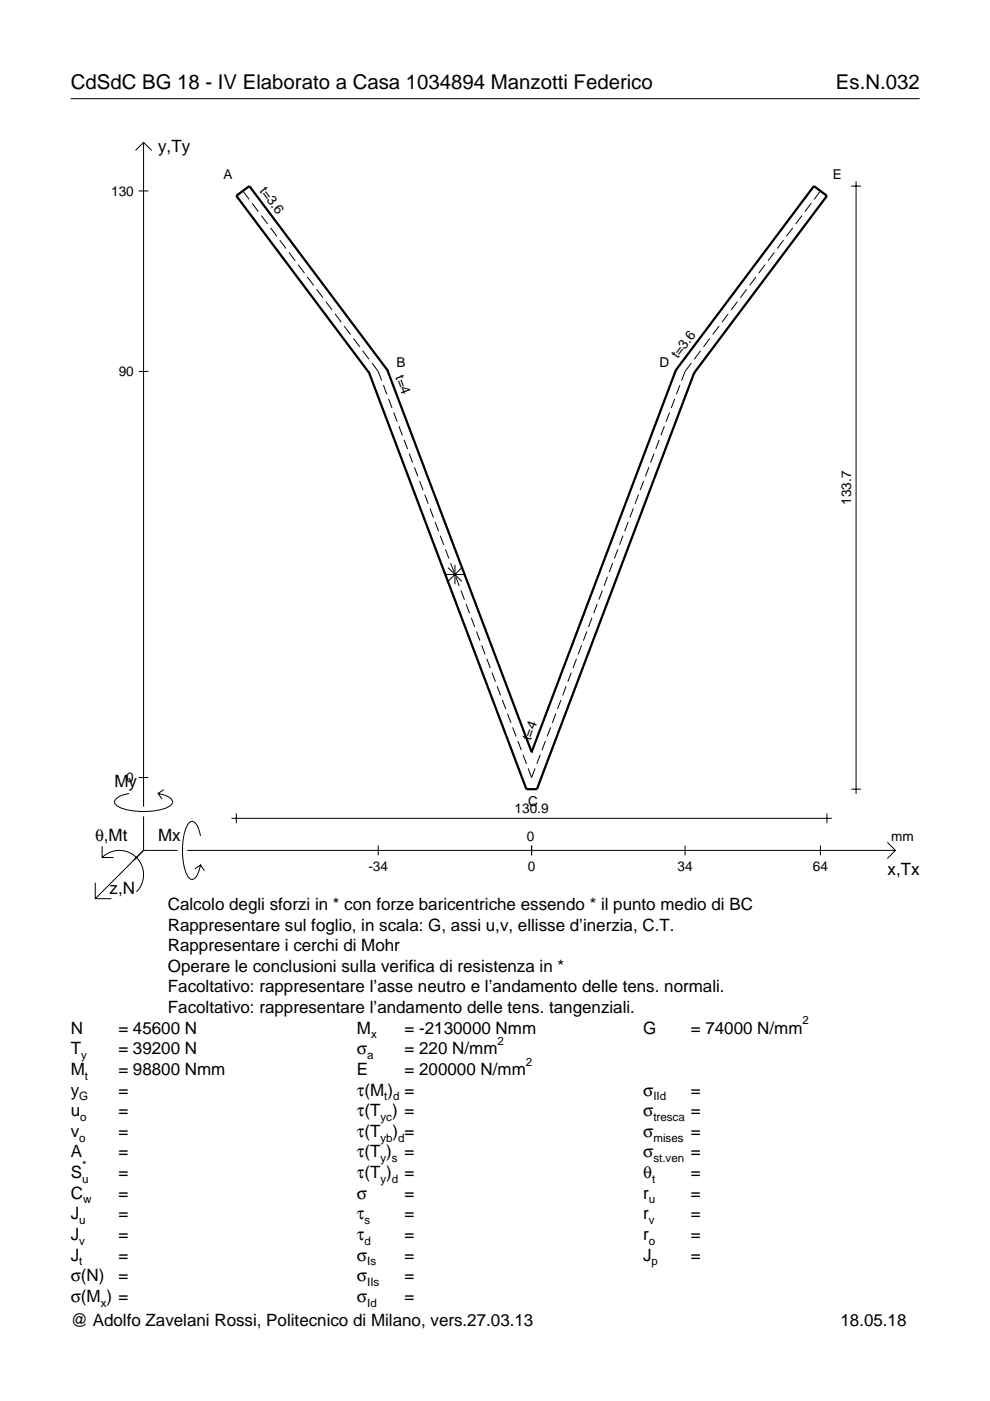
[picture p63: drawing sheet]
<svg xmlns="http://www.w3.org/2000/svg" width="210mm" height="297mm" viewBox="0 0 210 297" stroke-linecap="round" stroke-linejoin="round" font-family="sans-serif">
<defs><g id="words">
<g font-size="4.3">
<text x="15" y="18.9">CdSdC BG 18 - IV Elaborato a Casa 1034894 Manzotti Federico</text>
<text x="177.2" y="18.9">Es.N.032</text>
</g>
<g font-size="3.6">
<text x="33.5" y="32.3">y,Ty</text>
<text x="24.3" y="166.9">My</text>
<text x="20.1" y="178.2">θ,Mt</text>
<text x="33.5" y="178.2">Mx</text>
<text x="188.2" y="185.5">x,Tx</text>
<text x="23.2" y="189.6">z,N</text>
<text x="35.6" y="192.9">Calcolo degli sforzi in * con forze baricentriche essendo * il punto medio di BC</text>
<text x="35.6" y="197.3">Rappresentare sul foglio, in scala: G, assi u,v, ellisse d’inerzia, C.T.</text>
<text x="35.6" y="201.7">Rappresentare i cerchi di Mohr</text>
<text x="35.6" y="206">Operare le conclusioni sulla verifica di resistenza in *</text>
<text x="35.6" y="210.4">Facoltativo: rappresentare l’asse neutro e l’andamento delle tens. normali.</text>
<text x="35.6" y="214.8">Facoltativo: rappresentare l’andamento delle tens. tangenziali.</text>
<text x="15" y="219.2">N</text>
<text x="25.1" y="219.2">= 45600 N</text>
<text x="75.7" y="219.2">M</text>
<text x="85.8" y="219.2">= -2130000 Nmm</text>
<text x="136.4" y="219.2">G</text>
<text x="146.5" y="219.2">= 74000 N/mm</text>
<text x="15" y="227.9">M</text>
<text x="15" y="223.5">T</text>
<text x="25.1" y="223.5">= 39200 N</text>
<text x="25.1" y="227.9">= 98800 Nmm</text>
<text x="75.7" y="223.5">σ</text>
<text x="75.7" y="227.9">E</text>
<text x="85.8" y="223.5">= 220 N/mm</text>
<text x="85.8" y="227.9">= 200000 N/mm</text>
<text x="15" y="232.3">y</text>
<text x="25.1" y="232.3">=</text>
<text x="75.7" y="232.3">τ(M ) =</text>
<text x="136.4" y="232.3">σ</text>
<text x="146.5" y="232.3">=</text>
<text x="15" y="236.7">u</text>
<text x="25.1" y="236.7">=</text>
<text x="75.7" y="236.7">τ(T ) =</text>
<text x="136.4" y="236.7">σ</text>
<text x="146.5" y="236.7">=</text>
<text x="15" y="241">v</text>
<text x="15" y="245.4">A</text>
<text x="25.1" y="241">=</text>
<text x="25.1" y="245.4">=</text>
<text x="75.7" y="245.4">τ(T )</text>
<text x="75.7" y="241">τ(T</text>
<text x="83.3" y="241">) =</text>
<text x="85.8" y="245.4">=</text>
<text x="136.4" y="241">σ</text>
<text x="136.4" y="245.4">σ</text>
<text x="146.5" y="241">=</text>
<text x="146.5" y="245.4">=</text>
<text x="15" y="249.8">S</text>
<text x="25.1" y="249.8">=</text>
<text x="75.7" y="249.8">τ(T )</text>
<text x="85.8" y="249.8">=</text>
<text x="136.4" y="249.8">θ</text>
<text x="146.5" y="249.8">=</text>
<text x="15" y="254.2">C</text>
<text x="25.1" y="254.2">=</text>
<text x="75.7" y="254.2">σ</text>
<text x="85.8" y="254.2">=</text>
<text x="136.4" y="254.2">r</text>
<text x="146.5" y="254.2">=</text>
<text x="15" y="258.5">J</text>
<text x="15" y="262.9">J</text>
<text x="25.1" y="258.5">=</text>
<text x="25.1" y="262.9">=</text>
<text x="75.7" y="258.5">τ</text>
<text x="75.7" y="262.9">τ</text>
<text x="85.8" y="258.5">=</text>
<text x="85.8" y="262.9">=</text>
<text x="136.4" y="258.5">r</text>
<text x="136.4" y="262.9">r</text>
<text x="146.5" y="258.5">=</text>
<text x="146.5" y="262.9">=</text>
<text x="15" y="267.3">J</text>
<text x="25.1" y="267.3">=</text>
<text x="75.7" y="267.3">σ</text>
<text x="85.8" y="267.3">=</text>
<text x="136.4" y="267.3">J</text>
<text x="146.5" y="267.3">=</text>
<text x="15" y="271.7">σ(N)</text>
<text x="25.1" y="271.7">=</text>
<text x="75.7" y="271.7">σ</text>
<text x="85.8" y="271.7">=</text>
<text x="15" y="281.2">@ Adolfo Zavelani Rossi, Politecnico di Milano, vers.27.03.13</text>
<text x="15" y="276">σ(M ) =</text>
<text x="75.7" y="276">σ</text>
<text x="85.8" y="276">=</text>
<text x="178.2" y="281.2">18.05.18</text>
</g>
<g font-size="2.9">
<text x="23.6" y="41.5">130</text>
<text x="47.4" y="38">A</text>
<text x="54.9" y="40.5" transform="rotate(53 54.9 40.5)">t=3.6</text>
<text x="176.6" y="38">E</text>
<text x="84.1" y="77.7">B</text>
<text x="139.8" y="77.7">D</text>
<text x="143.7" y="76.2" transform="rotate(-53 143.7 76.2)">t=3.6</text>
<text x="25.2" y="79.8">90</text>
<text x="83.8" y="80" transform="rotate(69 83.8 80)">t=4</text>
<text x="180.5" y="107" transform="rotate(-90 180.5 107)">133.7</text>
<text x="112.5" y="157.2" transform="rotate(-69 112.5 157.2)">t=4</text>
<text x="26.8" y="165.9">0</text>
<text x="109.1" y="172.5">130.9</text>
<text x="112" y="170.8">C</text>
<text x="111.7" y="178.2">0</text>
<text x="189" y="178.2">mm</text>
<text x="78.1" y="184.7">-34</text>
<text x="111.9" y="184.7">0</text>
<text x="143.6" y="184.7">34</text>
<text x="172.3" y="184.7">64</text>
</g>
<g font-size="2.4">
<text x="78.7" y="220.2">x</text>
<text x="105.5" y="221.5">2</text>
<text x="170.2" y="217.2">2</text>
<text x="17.2" y="224.5">y</text>
<text x="77.9" y="224.5">a</text>
<text x="111.5" y="225.9">2</text>
<text x="16.8" y="233.3">G</text>
<text x="18" y="228.9">t</text>
<text x="81.5" y="233.3">t d</text>
<text x="138.5" y="233.3">IId</text>
<text x="17" y="237.7">o</text>
<text x="80.7" y="237.7">yc</text>
<text x="138.5" y="237.7">tresca</text>
<text x="16.8" y="242">o</text>
<text x="80.7" y="242">yb d</text>
<text x="138.5" y="242">mises</text>
<text x="17.4" y="250.8">u</text>
<text x="17.4" y="247.8">*</text>
<text x="80.7" y="246.4">y s</text>
<text x="80.7" y="250.8">y d</text>
<text x="138.2" y="250.8">t</text>
<text x="138.5" y="246.4">st.ven</text>
<text x="17.6" y="255.2">w</text>
<text x="137.6" y="255.2">u</text>
<text x="16.8" y="259.5">u</text>
<text x="16.8" y="263.9">v</text>
<text x="77.3" y="259.5">s</text>
<text x="77.3" y="263.9">d</text>
<text x="137.6" y="259.5">v</text>
<text x="137.6" y="263.9">o</text>
<text x="16.8" y="268.3">t</text>
<text x="77.9" y="268.3">Is</text>
<text x="138.2" y="268.3">p</text>
<text x="77.9" y="272.7">IIs</text>
<text x="21.4" y="277">x</text>
<text x="77.9" y="277">Id</text>
</g>
</g></defs>
<g fill="none" stroke="#000" stroke-width=".21">
<path d="M15 20.9h180M28.7 31.9l1.7-1.7 1.8 1.7M30.4 30.2v140.8M180.5 39.5h2M181.5 38.4v130M29.4 40.5h2.1M51.5 40.5l1.3 1.8M53.4 43.1l1.4 1.8M55.4 45.7l1.3 1.8M57.4 48.3l1.3 1.8M59.3 50.9l1.3 1.8M61.3 53.5l1.3 1.8"/>
<path d="M63.2 56.1l1.4 1.8M65.2 58.7l1.3 1.8M160.3 58.7l-1.4 1.8M162.2 56.1l-1.3 1.8M164.2 53.5l-1.4 1.8M166.1 50.9l-1.3 1.8M168.1 48.3l-1.4 1.8M170 45.7l-1.3 1.8M172 43.1l-1.3 1.8M173.9 40.5l-1.3 1.8M29.4 78.8h2.1M67.1 61.3l1.4 1.8"/>
<path d="M69.1 63.9l1.3 1.8M71 66.6l1.4 1.7M73 69.2l1.3 1.7M74.9 71.8l1.4 1.7M76.9 74.4l1.3 1.8M78.9 77l1.3 1.8 .7 1.9M146.6 77l-1.4 1.8-.7 1.9M148.5 74.4l-1.3 1.8M150.5 71.8l-1.3 1.7M152.4 69.2l-1.3 1.7M154.4 66.6l-1.3 1.7M156.4 63.9l-1.4 1.8"/>
<path d="M158.3 61.3l-1.3 1.8M81.3 81.7l.7 1.9M82.4 84.6l.7 1.9M83.5 87.5l.7 1.9M84.6 90.4l.7 1.9M85.7 93.3l.7 1.9M86.8 96.2l.7 1.9M87.9 99.1l.7 1.9M137.6 99.1l-.8 1.9M138.7 96.2l-.8 1.9M139.8 93.3l-.8 1.9M140.9 90.4l-.8 1.9"/>
<path d="M142 87.5l-.8 1.9M143.1 84.6l-.8 1.9M144.1 81.7l-.7 1.9M89 102l.7 1.9M90.1 104.9l.7 1.9M91.2 107.8l.7 1.9M92.2 110.7l.8 1.9M93.3 113.6l.8 1.9M94.4 116.5l.8 1.9M95.5 119.4l.8 1.9M96.5 119.8v4.1M129.9 119.4l-.7 1.9"/>
<path d="M131 116.5l-.7 1.9M132.1 113.6l-.7 1.9M133.2 110.7l-.7 1.9M134.3 107.8l-.8 1.9M135.4 104.9l-.8 1.9M136.5 102l-.8 1.9M94.4 121.8h4.1M95 120.4l2.9 2.9M96.6 122.3l.8 1.9M97.7 125.2l.8 1.9M97.9 120.4l-2.9 2.9M98.8 128.1l.8 1.9"/>
<path d="M99.9 131l.8 1.9M101 133.9l.8 1.9M102.1 136.8l.7 1.9M103.2 139.7l.7 1.9M122.2 139.7l-.7 1.9M123.3 136.8l-.7 1.9M124.4 133.9l-.7 1.9M125.5 131l-.7 1.9M126.6 128.1l-.7 1.9M127.7 125.2l-.7 1.9M128.8 122.3l-.7 1.9M104.3 142.6l.7 1.9"/>
<path d="M105.4 145.5l.7 1.9M106.5 148.4l.7 2M107.6 151.3l.7 2M108.7 154.2l.7 2M109.8 157.1l.7 2M115.6 157.1l-.7 2M116.7 154.2l-.7 2M117.8 151.3l-.7 2M118.9 148.4l-.7 2M120 145.5l-.7 1.9M121.1 142.6l-.7 1.9M21.7 179.4v2.4h2.4"/>
<path d="M27.3 168.2a3.6 3.6 0 0 0-3 1.7l.1 .5a5.6 5.6 0 0 0 3.8 1.5 13.4 13.4 0 0 0 7.8-1l.5-.5 .1-.5a3.6 3.6 0 0 0-3.1-1.7l.8 1.2M29.4 164.9h2.1M30.4 173.1v7.2M34.7 167.4l-1.2 .8M42.5 177.2a3.6 3.6 0 0 0-1.7-3.1l-.5 .2a5.7 5.7 0 0 0-1.5 3.7 13.3 13.3 0 0 0 1 7.9l.5 .5 .5 .1a3.6 3.6 0 0 0 1.7-3.1l-1.2 .8M49.1 173.5h127.3M50.1 172.5v2M80.2 179.3v2M110.9 160l.7 2M112 162.9l.7 2 .7-2M112.7 179.3v2M114.5 160l-.7 2"/>
<path d="M145.2 179.3v2M173.9 179.3v2M175.3 172.5v2M180.5 167.3h2M188.1 178.6l1.7 1.7-1.7 1.7M20.2 187.2v3.3h3.4M21.7 181.8a5.1 5.1 0 0 1 7.2 0 5.1 5.1 0 0 1 0 7.3M30.4 180.3l-10.2 10.2M30.4 180.3h7.2M39.7 180.3h150.1M42.5 183.4l.8 1.2"/>
</g>
<path d="M78.3 79h.1M78.3 79l33.3 88.3h2.2l33.4-88.3M82.1 78.5h.1M82.1 78.5l-29.2-39-2.8 2 28.2 37.5M82.1 78.5l30.6 80.9M143.3 78.5h.1M143.3 78.5l-30.6 80.9M143.3 78.5l29.3-39 2.7 2-28.1 37.5M147.2 79h.1M112.7 159.4h.1" fill="none" stroke="#000" stroke-width=".48"/>
<use href="#words"/>
</svg>
